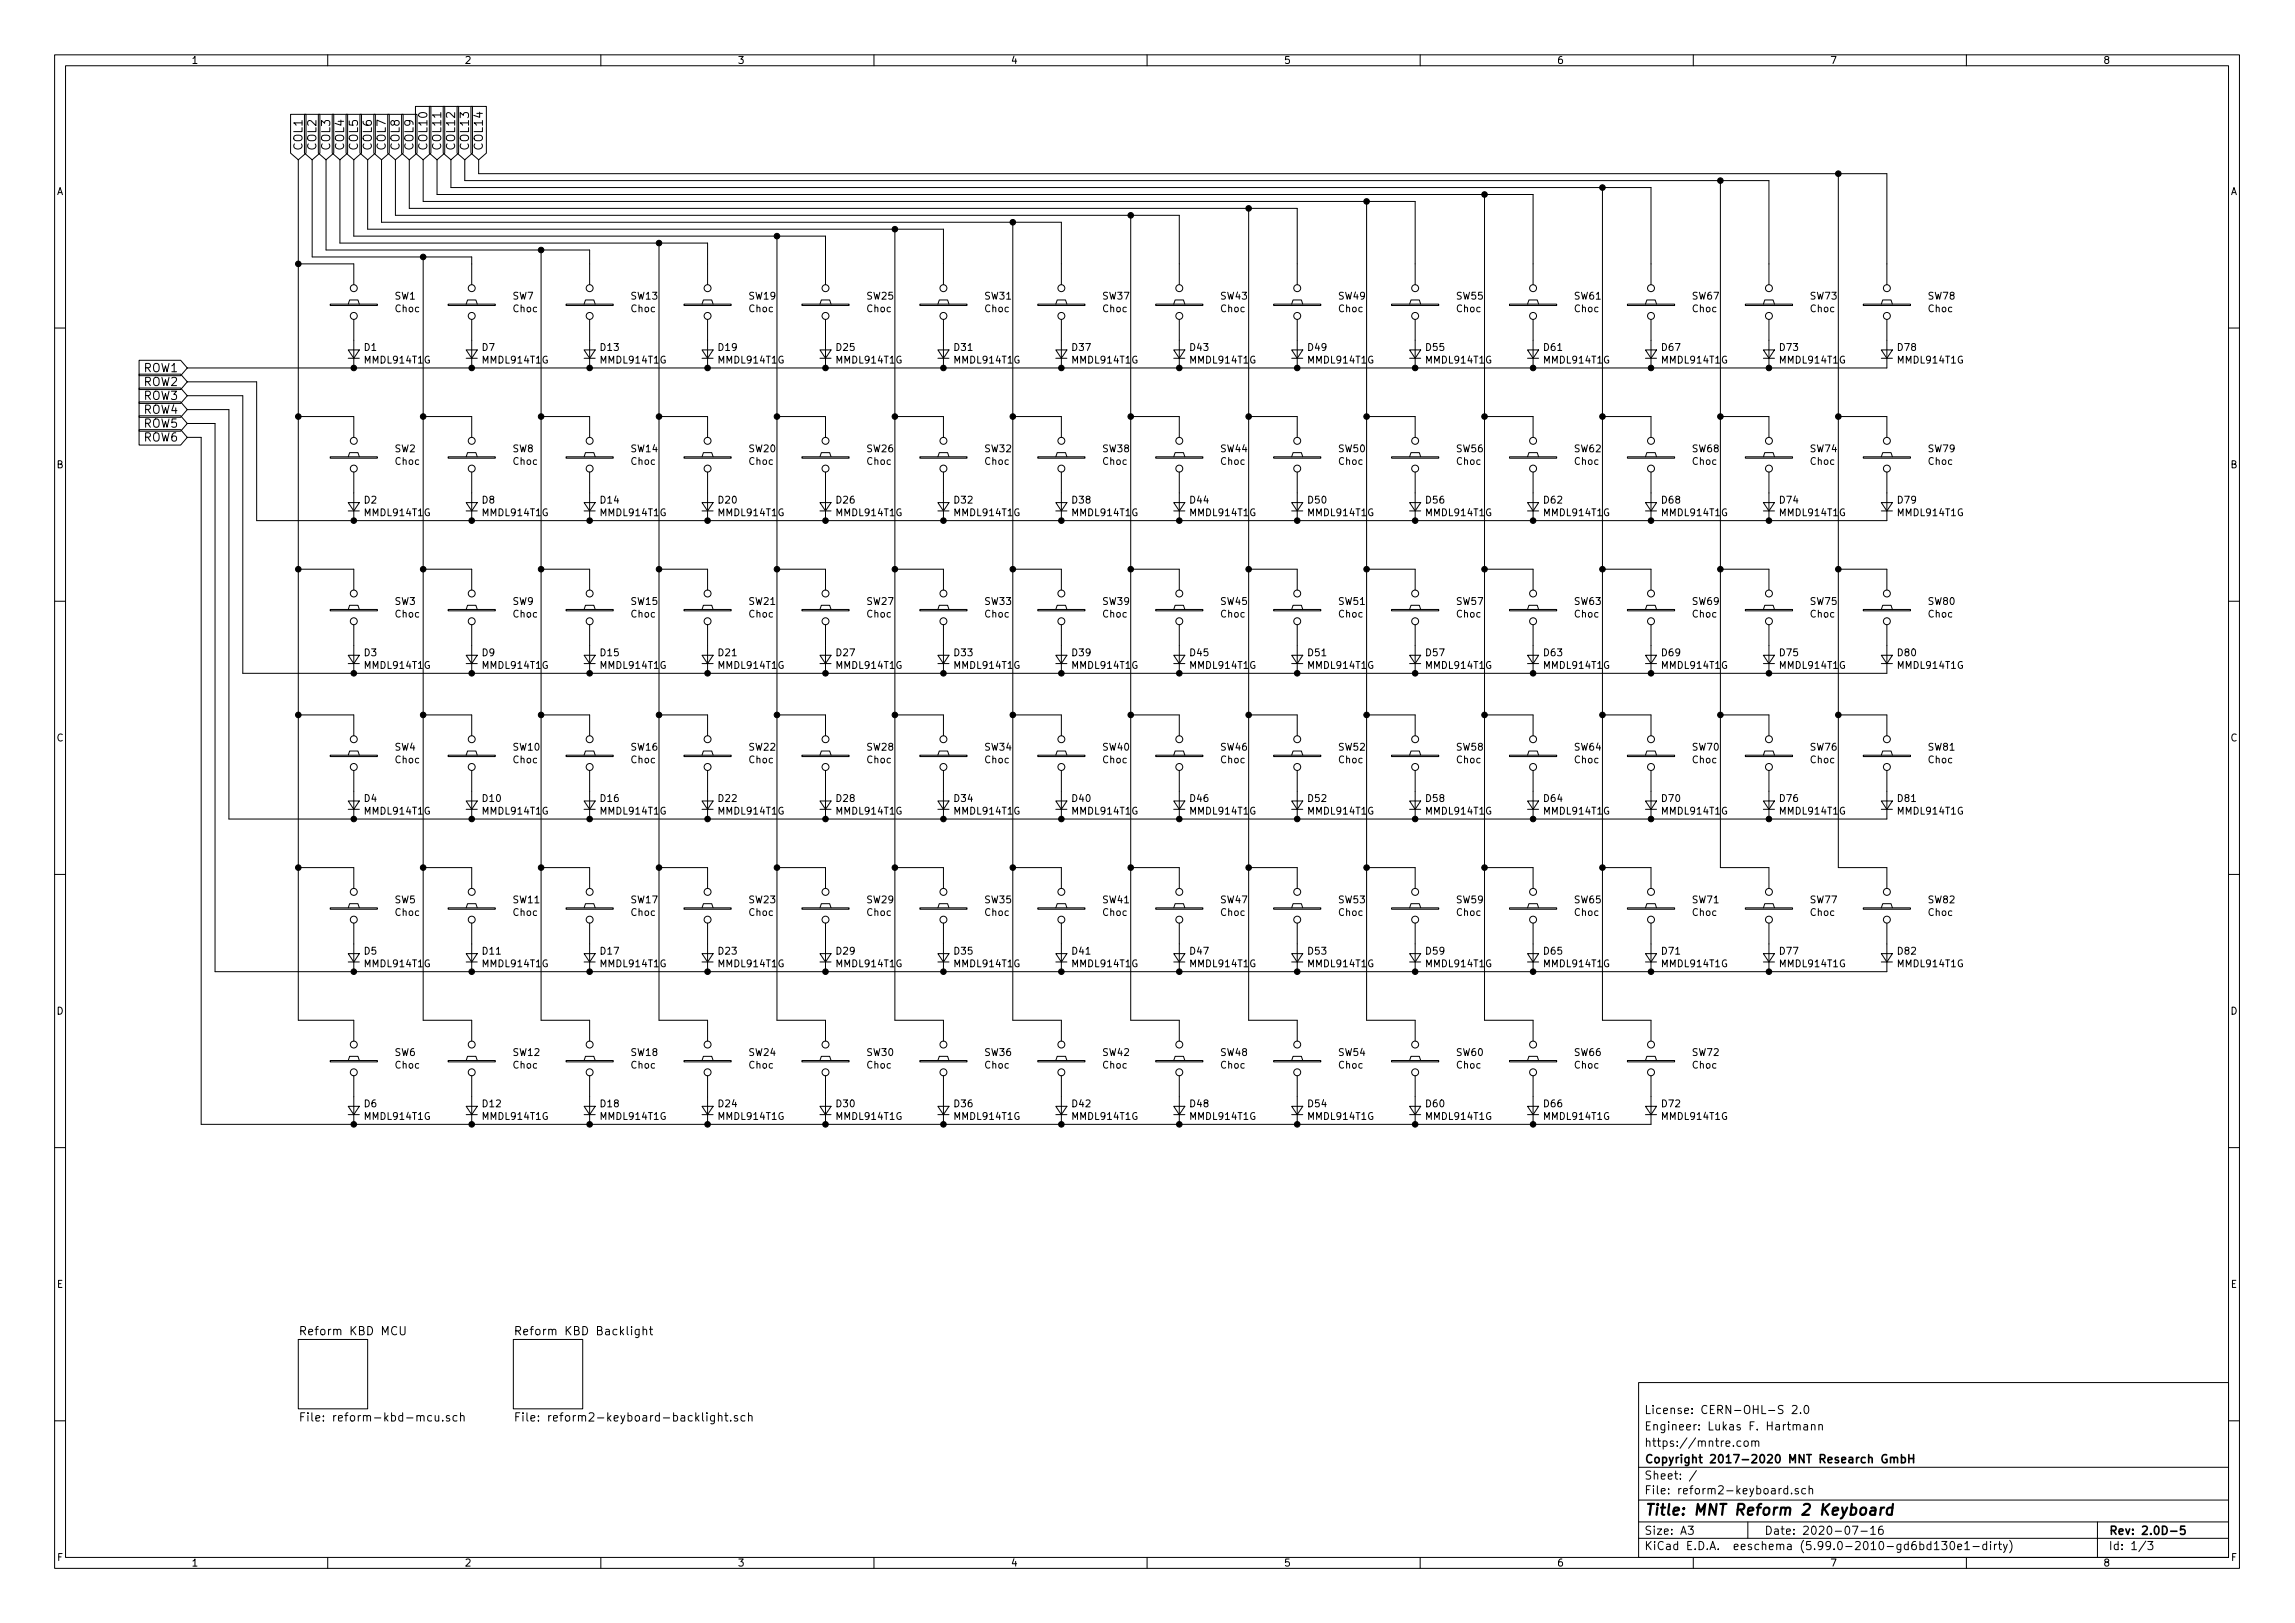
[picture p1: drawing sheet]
<svg xmlns="http://www.w3.org/2000/svg" width="420mm" height="297mm" viewBox="0 0 420 297" stroke-linecap="round" stroke-linejoin="round" font-family="sans-serif">
<defs><g id="words">
<text font-size="2.8" x="301" y="277.3">Title: MNT Reform 2 Keyboard</text>
<g font-size="2.1">
<text x="55.4" y="27.6" transform="rotate(-90 55.4 27.6)">COL1</text>
<text x="57.9" y="27.6" transform="rotate(-90 57.9 27.6)">COL2</text>
<text x="60.5" y="27.6" transform="rotate(-90 60.5 27.6)">COL3</text>
<text x="63" y="27.6" transform="rotate(-90 63 27.6)">COL4</text>
<text x="65.5" y="27.6" transform="rotate(-90 65.5 27.6)">COL5</text>
<text x="68.1" y="27.6" transform="rotate(-90 68.1 27.6)">COL6</text>
<text x="70.6" y="27.6" transform="rotate(-90 70.6 27.6)">COL7</text>
<text x="73.2" y="27.6" transform="rotate(-90 73.2 27.6)">COL8</text>
<text x="75.7" y="27.6" transform="rotate(-90 75.7 27.6)">COL9</text>
<text x="78.2" y="27.6" transform="rotate(-90 78.2 27.6)">COL10</text>
<text x="80.8" y="27.6" transform="rotate(-90 80.8 27.6)">COL11</text>
<text x="83.3" y="27.6" transform="rotate(-90 83.3 27.6)">COL12</text>
<text x="85.9" y="27.6" transform="rotate(-90 85.9 27.6)">COL13</text>
<text x="88.4" y="27.6" transform="rotate(-90 88.4 27.6)">COL14</text>
<text x="26.3" y="70.6">ROW2</text>
<text x="26.3" y="68.1">ROW1</text>
<text x="26.3" y="75.7">ROW4</text>
<text x="26.3" y="73.2">ROW3</text>
<text x="26.3" y="78.3">ROW5</text>
<text x="26.3" y="80.8">ROW6</text>
<text x="55.6" y="244.4">Reform KBD MCU</text>
<text x="95.5" y="244.4">Reform KBD Backlight</text>
<text x="57.3" y="260.2">File: reform-kbd-mcu.sch</text>
<text x="97.4" y="260.2">File: reform2-keyboard-backlight.sch</text>
<text x="301" y="261.8">Engineer: Lukas F. Hartmann</text>
<text x="301" y="258.8">License: CERN-OHL-S 2.0</text>
<text x="301" y="267.8">Copyright 2017-2020 MNT Research GmbH</text>
<text x="301" y="264.8">https://mntre.com</text>
<text x="301" y="273.5">File: reform2-keyboard.sch</text>
<text x="301" y="270.8">Sheet: /</text>
<text x="301" y="280.9">Size: A3</text>
<text x="323" y="280.9">Date: 2020-07-16</text>
<text x="386" y="280.9">Rev: 2.0D-5</text>
<text x="301" y="283.7">KiCad E.D.A. eeschema (5.99.0-2010-gd6bd130e1-dirty)</text>
<text x="386" y="283.7">Id: 1/3</text>
</g>
<g font-size="1.8">
<text x="35" y="11.7">1</text>
<text x="85" y="11.7">2</text>
<text x="135" y="11.7">3</text>
<text x="185" y="11.7">4</text>
<text x="235" y="11.7">5</text>
<text x="285" y="11.7">6</text>
<text x="335" y="11.7">7</text>
<text x="385" y="11.7">8</text>
<text x="10.3" y="35.7">A</text>
<text x="408.3" y="35.7">A</text>
<text x="72.3" y="54.8">SW1</text>
<text x="72.4" y="57.1">Choc</text>
<text x="93.8" y="54.8">SW7</text>
<text x="93.9" y="57.1">Choc</text>
<text x="115.5" y="57.1">Choc</text>
<text x="115.6" y="54.8">SW13</text>
<text x="137.1" y="57.1">Choc</text>
<text x="137.1" y="54.8">SW19</text>
<text x="158.7" y="57.1">Choc</text>
<text x="158.7" y="54.8">SW25</text>
<text x="180.3" y="57.1">Choc</text>
<text x="180.3" y="54.8">SW31</text>
<text x="201.9" y="57.1">Choc</text>
<text x="201.9" y="54.8">SW37</text>
<text x="223.5" y="57.1">Choc</text>
<text x="223.5" y="54.8">SW43</text>
<text x="245.1" y="57.1">Choc</text>
<text x="245.1" y="54.8">SW49</text>
<text x="266.7" y="57.1">Choc</text>
<text x="266.7" y="54.8">SW55</text>
<text x="288.3" y="57.1">Choc</text>
<text x="288.3" y="54.8">SW61</text>
<text x="309.8" y="57.1">Choc</text>
<text x="309.9" y="54.8">SW67</text>
<text x="331.4" y="57.1">Choc</text>
<text x="331.5" y="54.8">SW73</text>
<text x="353" y="57.1">Choc</text>
<text x="353" y="54.8">SW78</text>
<text x="66.7" y="64.2">D1</text>
<text x="88.3" y="64.2">D7</text>
<text x="110" y="64.2">D13</text>
<text x="131.6" y="64.2">D19</text>
<text x="153.2" y="64.2">D25</text>
<text x="174.7" y="64.2">D31</text>
<text x="196.3" y="64.2">D37</text>
<text x="217.9" y="64.2">D43</text>
<text x="239.5" y="64.2">D49</text>
<text x="261.1" y="64.2">D55</text>
<text x="282.7" y="64.2">D61</text>
<text x="304.3" y="64.2">D67</text>
<text x="325.9" y="64.2">D73</text>
<text x="347.5" y="64.2">D78</text>
<text x="66.9" y="66.5">MMDL914T1G</text>
<text x="88.5" y="66.5">MMDL914T1G</text>
<text x="110" y="66.5">MMDL914T1G</text>
<text x="131.6" y="66.5">MMDL914T1G</text>
<text x="153.2" y="66.5">MMDL914T1G</text>
<text x="174.8" y="66.5">MMDL914T1G</text>
<text x="196.4" y="66.5">MMDL914T1G</text>
<text x="218" y="66.5">MMDL914T1G</text>
<text x="239.6" y="66.5">MMDL914T1G</text>
<text x="261.2" y="66.5">MMDL914T1G</text>
<text x="282.8" y="66.5">MMDL914T1G</text>
<text x="304.4" y="66.5">MMDL914T1G</text>
<text x="325.9" y="66.5">MMDL914T1G</text>
<text x="347.5" y="66.5">MMDL914T1G</text>
<text x="72.3" y="82.8">SW2</text>
<text x="93.8" y="82.8">SW8</text>
<text x="115.6" y="82.8">SW14</text>
<text x="137.1" y="82.8">SW20</text>
<text x="158.7" y="82.8">SW26</text>
<text x="180.3" y="82.8">SW32</text>
<text x="201.9" y="82.8">SW38</text>
<text x="223.5" y="82.8">SW44</text>
<text x="245.1" y="82.8">SW50</text>
<text x="266.7" y="82.8">SW56</text>
<text x="288.3" y="82.8">SW62</text>
<text x="309.9" y="82.8">SW68</text>
<text x="331.5" y="82.8">SW74</text>
<text x="353" y="82.8">SW79</text>
<text x="10.3" y="85.7">B</text>
<text x="72.4" y="85.1">Choc</text>
<text x="93.9" y="85.1">Choc</text>
<text x="115.5" y="85.1">Choc</text>
<text x="137.1" y="85.1">Choc</text>
<text x="158.7" y="85.1">Choc</text>
<text x="180.3" y="85.1">Choc</text>
<text x="201.9" y="85.1">Choc</text>
<text x="223.5" y="85.1">Choc</text>
<text x="245.1" y="85.1">Choc</text>
<text x="266.7" y="85.1">Choc</text>
<text x="288.3" y="85.1">Choc</text>
<text x="309.8" y="85.1">Choc</text>
<text x="331.4" y="85.1">Choc</text>
<text x="353" y="85.1">Choc</text>
<text x="408.3" y="85.7">B</text>
<text x="66.7" y="92.1">D2</text>
<text x="66.9" y="94.5">MMDL914T1G</text>
<text x="88.3" y="92.1">D8</text>
<text x="88.5" y="94.5">MMDL914T1G</text>
<text x="110" y="92.1">D14</text>
<text x="110" y="94.5">MMDL914T1G</text>
<text x="131.6" y="92.1">D20</text>
<text x="131.6" y="94.5">MMDL914T1G</text>
<text x="153.2" y="92.1">D26</text>
<text x="153.2" y="94.5">MMDL914T1G</text>
<text x="174.7" y="92.1">D32</text>
<text x="174.8" y="94.5">MMDL914T1G</text>
<text x="196.3" y="92.1">D38</text>
<text x="196.4" y="94.5">MMDL914T1G</text>
<text x="217.9" y="92.1">D44</text>
<text x="218" y="94.5">MMDL914T1G</text>
<text x="239.5" y="92.1">D50</text>
<text x="239.6" y="94.5">MMDL914T1G</text>
<text x="261.1" y="92.1">D56</text>
<text x="261.2" y="94.5">MMDL914T1G</text>
<text x="282.7" y="92.1">D62</text>
<text x="282.8" y="94.5">MMDL914T1G</text>
<text x="304.3" y="92.1">D68</text>
<text x="304.4" y="94.5">MMDL914T1G</text>
<text x="325.9" y="92.1">D74</text>
<text x="325.9" y="94.5">MMDL914T1G</text>
<text x="347.5" y="92.1">D79</text>
<text x="347.5" y="94.5">MMDL914T1G</text>
<text x="72.3" y="110.7">SW3</text>
<text x="72.4" y="113">Choc</text>
<text x="93.8" y="110.7">SW9</text>
<text x="93.9" y="113">Choc</text>
<text x="115.5" y="113">Choc</text>
<text x="115.6" y="110.7">SW15</text>
<text x="137.1" y="113">Choc</text>
<text x="137.1" y="110.7">SW21</text>
<text x="158.7" y="113">Choc</text>
<text x="158.7" y="110.7">SW27</text>
<text x="180.3" y="113">Choc</text>
<text x="180.3" y="110.7">SW33</text>
<text x="201.9" y="113">Choc</text>
<text x="201.9" y="110.7">SW39</text>
<text x="223.5" y="113">Choc</text>
<text x="223.5" y="110.7">SW45</text>
<text x="245.1" y="113">Choc</text>
<text x="245.1" y="110.7">SW51</text>
<text x="266.7" y="113">Choc</text>
<text x="266.7" y="110.7">SW57</text>
<text x="288.3" y="113">Choc</text>
<text x="288.3" y="110.7">SW63</text>
<text x="309.8" y="113">Choc</text>
<text x="309.9" y="110.7">SW69</text>
<text x="331.4" y="113">Choc</text>
<text x="331.5" y="110.7">SW75</text>
<text x="353" y="113">Choc</text>
<text x="353" y="110.7">SW80</text>
<text x="66.7" y="120.1">D3</text>
<text x="66.9" y="122.4">MMDL914T1G</text>
<text x="88.3" y="120.1">D9</text>
<text x="88.5" y="122.4">MMDL914T1G</text>
<text x="110" y="120.1">D15</text>
<text x="110" y="122.4">MMDL914T1G</text>
<text x="131.6" y="120.1">D21</text>
<text x="131.6" y="122.4">MMDL914T1G</text>
<text x="153.2" y="120.1">D27</text>
<text x="153.2" y="122.4">MMDL914T1G</text>
<text x="174.7" y="120.1">D33</text>
<text x="174.8" y="122.4">MMDL914T1G</text>
<text x="196.3" y="120.1">D39</text>
<text x="196.4" y="122.4">MMDL914T1G</text>
<text x="217.9" y="120.1">D45</text>
<text x="218" y="122.4">MMDL914T1G</text>
<text x="239.5" y="120.1">D51</text>
<text x="239.6" y="122.4">MMDL914T1G</text>
<text x="261.1" y="120.1">D57</text>
<text x="261.2" y="122.4">MMDL914T1G</text>
<text x="282.7" y="120.1">D63</text>
<text x="282.8" y="122.4">MMDL914T1G</text>
<text x="304.3" y="120.1">D69</text>
<text x="304.4" y="122.4">MMDL914T1G</text>
<text x="325.9" y="120.1">D75</text>
<text x="325.9" y="122.4">MMDL914T1G</text>
<text x="347.5" y="120.1">D80</text>
<text x="347.5" y="122.4">MMDL914T1G</text>
<text x="10.3" y="135.7">C</text>
<text x="72.3" y="137.4">SW4</text>
<text x="94" y="137.4">SW10</text>
<text x="115.6" y="137.4">SW16</text>
<text x="137.1" y="137.4">SW22</text>
<text x="158.7" y="137.4">SW28</text>
<text x="180.3" y="137.4">SW34</text>
<text x="201.9" y="137.4">SW40</text>
<text x="223.5" y="137.4">SW46</text>
<text x="245.1" y="137.4">SW52</text>
<text x="266.7" y="137.4">SW58</text>
<text x="288.3" y="137.4">SW64</text>
<text x="309.9" y="137.4">SW70</text>
<text x="331.5" y="137.4">SW76</text>
<text x="353" y="137.4">SW81</text>
<text x="408.3" y="135.7">C</text>
<text x="72.4" y="139.7">Choc</text>
<text x="93.9" y="139.7">Choc</text>
<text x="115.5" y="139.7">Choc</text>
<text x="137.1" y="139.7">Choc</text>
<text x="158.7" y="139.7">Choc</text>
<text x="180.3" y="139.7">Choc</text>
<text x="201.9" y="139.7">Choc</text>
<text x="223.5" y="139.7">Choc</text>
<text x="245.1" y="139.7">Choc</text>
<text x="266.7" y="139.7">Choc</text>
<text x="288.3" y="139.7">Choc</text>
<text x="309.8" y="139.7">Choc</text>
<text x="331.4" y="139.7">Choc</text>
<text x="353" y="139.7">Choc</text>
<text x="66.7" y="146.8">D4</text>
<text x="66.9" y="149.1">MMDL914T1G</text>
<text x="88.4" y="146.8">D10</text>
<text x="88.5" y="149.1">MMDL914T1G</text>
<text x="110" y="146.8">D16</text>
<text x="110" y="149.1">MMDL914T1G</text>
<text x="131.6" y="146.8">D22</text>
<text x="131.6" y="149.1">MMDL914T1G</text>
<text x="153.2" y="146.8">D28</text>
<text x="153.2" y="149.1">MMDL914T1G</text>
<text x="174.7" y="146.8">D34</text>
<text x="174.8" y="149.1">MMDL914T1G</text>
<text x="196.3" y="146.8">D40</text>
<text x="196.4" y="149.1">MMDL914T1G</text>
<text x="217.9" y="146.8">D46</text>
<text x="218" y="149.1">MMDL914T1G</text>
<text x="239.5" y="146.8">D52</text>
<text x="239.6" y="149.1">MMDL914T1G</text>
<text x="261.1" y="146.8">D58</text>
<text x="261.2" y="149.1">MMDL914T1G</text>
<text x="282.7" y="146.8">D64</text>
<text x="282.8" y="149.1">MMDL914T1G</text>
<text x="304.3" y="146.8">D70</text>
<text x="304.4" y="149.1">MMDL914T1G</text>
<text x="325.9" y="146.8">D76</text>
<text x="325.9" y="149.1">MMDL914T1G</text>
<text x="347.5" y="146.8">D81</text>
<text x="347.5" y="149.1">MMDL914T1G</text>
<text x="72.3" y="165.3">SW5</text>
<text x="72.4" y="167.6">Choc</text>
<text x="93.9" y="167.6">Choc</text>
<text x="94" y="165.3">SW11</text>
<text x="115.5" y="167.6">Choc</text>
<text x="115.6" y="165.3">SW17</text>
<text x="137.1" y="167.6">Choc</text>
<text x="137.1" y="165.3">SW23</text>
<text x="158.7" y="167.6">Choc</text>
<text x="158.7" y="165.3">SW29</text>
<text x="180.3" y="167.6">Choc</text>
<text x="180.3" y="165.3">SW35</text>
<text x="201.9" y="167.6">Choc</text>
<text x="201.9" y="165.3">SW41</text>
<text x="223.5" y="167.6">Choc</text>
<text x="223.5" y="165.3">SW47</text>
<text x="245.1" y="167.6">Choc</text>
<text x="245.1" y="165.3">SW53</text>
<text x="266.7" y="167.6">Choc</text>
<text x="266.7" y="165.3">SW59</text>
<text x="288.3" y="167.6">Choc</text>
<text x="288.3" y="165.3">SW65</text>
<text x="309.8" y="167.6">Choc</text>
<text x="309.9" y="165.3">SW71</text>
<text x="331.4" y="167.6">Choc</text>
<text x="331.5" y="165.3">SW77</text>
<text x="353" y="167.6">Choc</text>
<text x="353" y="165.3">SW82</text>
<text x="66.7" y="174.7">D5</text>
<text x="66.9" y="177">MMDL914T1G</text>
<text x="88.4" y="174.7">D11</text>
<text x="88.5" y="177">MMDL914T1G</text>
<text x="110" y="174.7">D17</text>
<text x="110" y="177">MMDL914T1G</text>
<text x="131.6" y="174.7">D23</text>
<text x="131.6" y="177">MMDL914T1G</text>
<text x="153.2" y="174.7">D29</text>
<text x="153.2" y="177">MMDL914T1G</text>
<text x="174.7" y="174.7">D35</text>
<text x="174.8" y="177">MMDL914T1G</text>
<text x="196.3" y="174.7">D41</text>
<text x="196.4" y="177">MMDL914T1G</text>
<text x="217.9" y="174.7">D47</text>
<text x="218" y="177">MMDL914T1G</text>
<text x="239.5" y="174.7">D53</text>
<text x="239.6" y="177">MMDL914T1G</text>
<text x="261.1" y="174.7">D59</text>
<text x="261.2" y="177">MMDL914T1G</text>
<text x="282.7" y="174.7">D65</text>
<text x="282.8" y="177">MMDL914T1G</text>
<text x="304.3" y="174.7">D71</text>
<text x="304.4" y="177">MMDL914T1G</text>
<text x="325.9" y="174.7">D77</text>
<text x="325.9" y="177">MMDL914T1G</text>
<text x="347.5" y="174.7">D82</text>
<text x="347.5" y="177">MMDL914T1G</text>
<text x="10.3" y="185.7">D</text>
<text x="408.3" y="185.7">D</text>
<text x="72.3" y="193.2">SW6</text>
<text x="72.4" y="195.6">Choc</text>
<text x="93.9" y="195.6">Choc</text>
<text x="94" y="193.2">SW12</text>
<text x="115.5" y="195.6">Choc</text>
<text x="115.6" y="193.2">SW18</text>
<text x="137.1" y="195.6">Choc</text>
<text x="137.1" y="193.2">SW24</text>
<text x="158.7" y="195.6">Choc</text>
<text x="158.7" y="193.2">SW30</text>
<text x="180.3" y="195.6">Choc</text>
<text x="180.3" y="193.2">SW36</text>
<text x="201.9" y="195.6">Choc</text>
<text x="201.9" y="193.2">SW42</text>
<text x="223.5" y="195.6">Choc</text>
<text x="223.5" y="193.2">SW48</text>
<text x="245.1" y="195.6">Choc</text>
<text x="245.1" y="193.2">SW54</text>
<text x="266.7" y="195.6">Choc</text>
<text x="266.7" y="193.2">SW60</text>
<text x="288.3" y="195.6">Choc</text>
<text x="288.3" y="193.2">SW66</text>
<text x="309.8" y="195.6">Choc</text>
<text x="309.9" y="193.2">SW72</text>
<text x="66.7" y="202.6">D6</text>
<text x="88.4" y="202.6">D12</text>
<text x="110" y="202.6">D18</text>
<text x="131.6" y="202.6">D24</text>
<text x="153.2" y="202.6">D30</text>
<text x="174.7" y="202.6">D36</text>
<text x="196.3" y="202.6">D42</text>
<text x="217.9" y="202.6">D48</text>
<text x="239.5" y="202.6">D54</text>
<text x="261.1" y="202.6">D60</text>
<text x="282.7" y="202.6">D66</text>
<text x="304.3" y="202.6">D72</text>
<text x="66.9" y="204.9">MMDL914T1G</text>
<text x="88.5" y="204.9">MMDL914T1G</text>
<text x="110" y="204.9">MMDL914T1G</text>
<text x="131.6" y="204.9">MMDL914T1G</text>
<text x="153.2" y="204.9">MMDL914T1G</text>
<text x="174.8" y="204.9">MMDL914T1G</text>
<text x="196.4" y="204.9">MMDL914T1G</text>
<text x="218" y="204.9">MMDL914T1G</text>
<text x="239.6" y="204.9">MMDL914T1G</text>
<text x="261.2" y="204.9">MMDL914T1G</text>
<text x="282.8" y="204.9">MMDL914T1G</text>
<text x="304.4" y="204.9">MMDL914T1G</text>
<text x="10.4" y="235.7">E</text>
<text x="408.4" y="235.7">E</text>
<text x="10.4" y="285.7">F</text>
<text x="35" y="286.7">1</text>
<text x="85" y="286.7">2</text>
<text x="135" y="286.7">3</text>
<text x="185" y="286.7">4</text>
<text x="235" y="286.7">5</text>
<text x="285" y="286.7">6</text>
<text x="335" y="286.7">7</text>
<text x="385" y="286.7">8</text>
<text x="408.4" y="285.7">F</text>
</g>
</g></defs>
<g fill="none" stroke="#000" stroke-width=".18">
<path d="M10 10h400v277h-400zM12 12h396v273h-396zM60 10v2M76.1 19.5h2.8v8.5l-1.4 1.2-1.4-1.2zM78.6 19.5h2.8v8.5l-1.4 1.2-1.4-1.2zM81.1 19.5h2.9v8.5l-1.5 1.2-1.4-1.2zM83.7 19.5h2.8v8.5l-1.4 1.2-1.4-1.2zM86.2 19.5h2.8v8.5l-1.4 1.2-1.4-1.2zM110 10v2M160 10v2M210 10v2M260 10v2"/>
<path d="M310 10v2M360 10v2M53.2 20.9h2.8v7.1l-1.4 1.2-1.4-1.2zM54.6 29.2v157.5h10.2v3.8M55.7 20.9h2.9v7.1l-1.5 1.2-1.4-1.2zM57.1 29.2v17.8h29.3v5.1M58.3 20.9h2.8v7.1l-1.4 1.2-1.4-1.2zM59.7 29.2v16.6h48.2v6.3M60.8 20.9h2.8v7.1l-1.4 1.2-1.4-1.2zM62.2 29.2v15.3h67.3v7.6M63.4 20.9h2.8v7.1l-1.4 1.2-1.4-1.2zM64.8 29.2v14h86.3v8.9"/>
<path d="M65.9 20.9h2.8v7.1l-1.4 1.2-1.4-1.2zM67.3 29.2v12.7h105.4v10.2M68.4 20.9h2.9v7.1l-1.5 1.2-1.4-1.2zM69.8 29.2v11.5h124.5v11.4M71 20.9h2.8v7.1l-1.4 1.2-1.4-1.2zM72.4 29.2v10.2h143.5v12.7M73.5 20.9h2.8v7.1l-1.4 1.2-1.4-1.2zM74.9 29.2v8.9h162.6v14M77.5 29.2v7.7h181.6v15.2M80 29.2v6.4h200.7v16.5M82.5 29.2v5.1h219.8v17.8M85.1 29.2v3.9h238.7v19"/>
<path d="M87.6 29.2v2.6h257.8v20.3M207 39.4v147.3h8.9v3.8M228.6 38.1v148.6h8.9v3.8M250.2 36.9v149.8h8.9v3.8M271.8 35.6v151.1h8.9v3.8M293.4 34.3v152.4h8.9v3.8M315 33.1v125.7h8.8v3.8M336.5 31.8v127h8.9v3.8M54.6 48.3h10.2v3.8M60.5 55.7h8.6v.2h-8.6zM63.8 55.7l.2-.8h1.5l.3 .8M64.8 58.5v8.8"/>
<path d="M77.5 47v139.7h8.9v3.8M82 55.7h8.7v.2h-8.7zM85.3 55.7l.3-.8h1.5l.3 .8M86.4 58.5v8.8M99.1 45.8v140.9h8.8v3.8M103.6 55.7h8.7v.2h-8.7zM106.9 55.7l.3-.8h1.5l.3 .8M107.9 58.5v8.8M120.6 44.5v142.2h8.9v3.8M125.2 55.7h8.7v.2h-8.7zM128.5 55.7l.3-.8h1.5l.3 .8M129.5 58.5v8.8"/>
<path d="M142.2 43.2v143.5h8.9v3.8M146.8 55.7h8.6v.2h-8.6zM150.1 55.7l.3-.8h1.5l.2 .8M151.1 58.5v8.8M163.8 41.9v144.8h8.9v3.8M168.4 55.7h8.6v.2h-8.6zM171.7 55.7l.3-.8h1.5l.2 .8M172.7 58.5v8.8M185.4 40.7v146h8.9v3.8M190 55.7h8.6v.2h-8.6zM193.3 55.7l.2-.8h1.6l.2 .8M194.3 58.5v8.8"/>
<path d="M211.6 55.7h8.6v.2h-8.6zM214.9 55.7l.2-.8h1.6l.2 .8M215.9 58.5v8.8M233.2 55.7h8.6v.2h-8.6zM236.5 55.7l.2-.8h1.6l.2 .8M237.5 58.5v8.8M254.8 55.7h8.6v.2h-8.6zM258.1 55.7l.2-.8h1.5l.3 .8M259.1 58.5v8.8M276.4 55.7h8.6v.2h-8.6zM279.7 55.7l.2-.8h1.5l.3 .8M280.7 58.5v8.8"/>
<path d="M297.9 55.7h8.7v.2h-8.7zM301.2 55.7l.3-.8h1.5l.3 .8M302.3 58.5v8.8M319.5 55.7h8.7v.2h-8.7zM322.8 55.7l.3-.8h1.5l.3 .8M323.8 58.5v8.8M341.1 55.7h8.7v.2h-8.7zM344.4 55.7l.3-.8h1.5l.3 .8M345.4 58.5v8.8h-311.1M10 60h2M25.5 76.1h7.6l1.2 1.4-1.2 1.4h-7.6zM25.5 73.6h7.6l1.2 1.4-1.2 1.4h-7.6z"/>
<path d="M25.5 71h7.6l1.2 1.4-1.2 1.4h-7.6zM25.5 68.5h7.6l1.2 1.4-1.2 1.4h-7.6zM25.5 65.9h7.6l1.2 1.4-1.2 1.5h-7.6zM25.5 78.6h7.6l1.2 1.4-1.2 1.5h-7.6zM34.3 69.9h12.7v25.4h298.4v-8.9M34.3 72.4h10.1v50.8h301v-8.9M34.3 75h7.6v74.9h303.5v-8.9M34.3 77.5h5.1v100.3h306v-8.9M54.6 76.2h10.2v3.8M63.8 64h2l-1 1.6zM63.8 65.6h2M77.5 76.2h8.9v3.8"/>
<path d="M85.3 64h2.1l-1 1.6zM85.3 65.6h2.1M99.1 76.2h8.8v3.8M106.9 64h2.1l-1.1 1.6zM106.9 65.6h2.1M120.6 76.2h8.9v3.8M128.5 64h2.1l-1.1 1.6zM128.5 65.6h2.1M142.2 76.2h8.9v3.8M150.1 64h2l-1 1.6zM150.1 65.6h2M163.8 76.2h8.9v3.8"/>
<path d="M171.7 64h2l-1 1.6zM171.7 65.6h2M185.4 76.2h8.9v3.8M193.3 64h2l-1 1.6zM193.3 65.6h2M207 76.2h8.9v3.8M214.9 64h2l-1 1.6zM214.9 65.6h2M228.6 76.2h8.9v3.8M236.5 64h2l-1 1.6zM236.5 65.6h2M250.2 76.2h8.9v3.8"/>
<path d="M258.1 64h2l-1 1.6zM258.1 65.6h2M271.8 76.2h8.9v3.8M279.7 64h2l-1 1.6zM279.7 65.6h2M293.4 76.2h8.9v3.8M301.2 64h2.1l-1 1.6zM301.2 65.6h2.1M315 76.2h8.8v3.8M322.8 64h2.1l-1.1 1.6zM322.8 65.6h2.1M336.5 76.2h8.9v3.8"/>
<path d="M344.4 64h2.1l-1.1 1.6zM344.4 65.6h2.1M408 60h2M34.3 80h2.5v125.8h265.5v-8.9M60.5 83.6h8.6v.3h-8.6zM63.8 83.6l.2-.8h1.5l.3 .8M63.8 92h2l-1 1.5zM63.8 93.5h2M64.8 86.4v8.9M82 83.6h8.7v.3h-8.7zM85.3 83.6l.3-.8h1.5l.3 .8M85.3 92h2.1l-1 1.5z"/>
<path d="M85.3 93.5h2.1M86.4 86.4v8.9M103.6 83.6h8.7v.3h-8.7zM106.9 83.6l.3-.8h1.5l.3 .8M106.9 92h2.1l-1.1 1.5zM106.9 93.5h2.1M107.9 86.4v8.9M125.2 83.6h8.7v.3h-8.7zM128.5 92h2.1l-1.1 1.5zM128.5 83.6l.3-.8h1.5l.3 .8M128.5 93.5h2.1M129.5 86.4v8.9"/>
<path d="M146.8 83.6h8.6v.3h-8.6zM150.1 92h2l-1 1.5zM150.1 83.6l.3-.8h1.5l.2 .8M150.1 93.5h2M151.1 86.4v8.9M168.4 83.6h8.6v.3h-8.6zM171.7 83.6l.3-.8h1.5l.2 .8M171.7 92h2l-1 1.5zM171.7 93.5h2M172.7 86.4v8.9M190 83.6h8.6v.3h-8.6zM193.3 83.6l.2-.8h1.6l.2 .8"/>
<path d="M193.3 92h2l-1 1.5zM193.3 93.5h2M194.3 86.4v8.9M211.6 83.6h8.6v.3h-8.6zM214.9 92h2l-1 1.5zM214.9 83.6l.2-.8h1.6l.2 .8M214.9 93.5h2M215.9 86.4v8.9M233.2 83.6h8.6v.3h-8.6zM236.5 83.6l.2-.8h1.6l.2 .8M236.5 92h2l-1 1.5zM236.5 93.5h2"/>
<path d="M237.5 86.4v8.9M254.8 83.6h8.6v.3h-8.6zM258.1 83.6l.2-.8h1.5l.3 .8M258.1 92h2l-1 1.5zM258.1 93.5h2M259.1 86.4v8.9M276.4 83.6h8.6v.3h-8.6zM279.7 92h2l-1 1.5zM279.7 83.6l.2-.8h1.5l.3 .8M279.7 93.5h2M280.7 86.4v8.9M297.9 83.6h8.7v.3h-8.7z"/>
<path d="M301.2 83.6l.3-.8h1.5l.3 .8M301.2 92h2.1l-1 1.5zM301.2 93.5h2.1M302.3 86.4v8.9M319.5 83.6h8.7v.3h-8.7zM322.8 83.6l.3-.8h1.5l.3 .8M322.8 92h2.1l-1.1 1.5zM322.8 93.5h2.1M323.8 86.4v8.9M341.1 83.6h8.7v.3h-8.7zM344.4 83.6l.3-.8h1.5l.3 .8M344.4 92h2.1l-1.1 1.5z"/>
<path d="M344.4 93.5h2.1M10 110h2M54.6 104.2h10.2v3.8M60.5 111.5h8.6v.3h-8.6zM63.8 119.9h2l-1 1.5zM63.8 111.5l.2-.7h1.5l.3 .7M64.8 114.3v8.9M77.5 104.2h8.9v3.8M82 111.5h8.7v.3h-8.7zM85.3 111.5l.3-.7h1.5l.3 .7M85.3 119.9h2.1l-1 1.5zM86.4 114.3v8.9"/>
<path d="M99.1 104.2h8.8v3.8M103.6 111.5h8.7v.3h-8.7zM106.9 111.5l.3-.7h1.5l.3 .7M106.9 119.9h2.1l-1.1 1.5zM107.9 114.3v8.9M120.6 104.2h8.9v3.8M125.2 111.5h8.7v.3h-8.7zM128.5 119.9h2.1l-1.1 1.5zM128.5 111.5l.3-.7h1.5l.3 .7M129.5 114.3v8.9M142.2 104.2h8.9v3.8M146.8 111.5h8.6v.3h-8.6z"/>
<path d="M150.1 119.9h2l-1 1.5zM150.1 111.5l.3-.7h1.5l.2 .7M151.1 114.3v8.9M163.8 104.2h8.9v3.8M168.4 111.5h8.6v.3h-8.6zM171.7 119.9h2l-1 1.5zM171.7 111.5l.3-.7h1.5l.2 .7M172.7 114.3v8.9M185.4 104.2h8.9v3.8M190 111.5h8.6v.3h-8.6zM193.3 119.9h2l-1 1.5zM193.3 111.5l.2-.7h1.6l.2 .7"/>
<path d="M194.3 114.3v8.9M207 104.2h8.9v3.8M211.6 111.5h8.6v.3h-8.6zM214.9 111.5l.2-.7h1.6l.2 .7M214.9 119.9h2l-1 1.5zM215.9 114.3v8.9M228.6 104.2h8.9v3.8M233.2 111.5h8.6v.3h-8.6zM236.5 119.9h2l-1 1.5zM236.5 111.5l.2-.7h1.6l.2 .7M237.5 114.3v8.9M250.2 104.2h8.9v3.8"/>
<path d="M254.8 111.5h8.6v.3h-8.6zM258.1 119.9h2l-1 1.5zM258.1 111.5l.2-.7h1.5l.3 .7M259.1 114.3v8.9M271.8 104.2h8.9v3.8M276.4 111.5h8.6v.3h-8.6zM279.7 111.5l.2-.7h1.5l.3 .7M279.7 119.9h2l-1 1.5zM280.7 114.3v8.9M293.4 104.2h8.9v3.8M297.9 111.5h8.7v.3h-8.7zM301.2 119.9h2.1l-1 1.5z"/>
<path d="M301.2 111.5l.3-.7h1.5l.3 .7M302.3 114.3v8.9M315 104.2h8.8v3.8M319.5 111.5h8.7v.3h-8.7zM322.8 111.5l.3-.7h1.5l.3 .7M322.8 119.9h2.1l-1.1 1.5zM323.8 114.3v8.9M336.5 104.2h8.9v3.8M341.1 111.5h8.7v.3h-8.7zM344.4 111.5l.3-.7h1.5l.3 .7M344.4 119.9h2.1l-1.1 1.5zM408 110h2"/>
<path d="M54.6 130.8h10.2v3.9M60.5 138.2h8.6v.3h-8.6zM63.8 138.2l.2-.7h1.5l.3 .7M63.8 121.4h2M77.5 130.8h8.9v3.9M82 138.2h8.7v.3h-8.7zM85.3 138.2l.3-.7h1.5l.3 .7M85.3 121.4h2.1M99.1 130.8h8.8v3.9M103.6 138.2h8.7v.3h-8.7zM106.9 138.2l.3-.7h1.5l.3 .7M106.9 121.4h2.1"/>
<path d="M120.6 130.8h8.9v3.9M125.2 138.2h8.7v.3h-8.7zM128.5 138.2l.3-.7h1.5l.3 .7M128.5 121.4h2.1M142.2 130.8h8.9v3.9M146.8 138.2h8.6v.3h-8.6zM150.1 138.2l.3-.7h1.5l.2 .7M150.1 121.4h2M163.8 130.8h8.9v3.9M168.4 138.2h8.6v.3h-8.6zM171.7 138.2l.3-.7h1.5l.2 .7M171.7 121.4h2"/>
<path d="M185.4 130.8h8.9v3.9M190 138.2h8.6v.3h-8.6zM193.3 138.2l.2-.7h1.6l.2 .7M193.3 121.4h2M207 130.8h8.9v3.9M211.6 138.2h8.6v.3h-8.6zM214.9 138.2l.2-.7h1.6l.2 .7M214.9 121.4h2M228.6 130.8h8.9v3.9M233.2 138.2h8.6v.3h-8.6zM236.5 138.2l.2-.7h1.6l.2 .7M236.5 121.4h2"/>
<path d="M250.2 130.8h8.9v3.9M254.8 138.2h8.6v.3h-8.6zM258.1 138.2l.2-.7h1.5l.3 .7M258.1 121.4h2M271.8 130.8h8.9v3.9M276.4 138.2h8.6v.3h-8.6zM279.7 138.2l.2-.7h1.5l.3 .7M279.7 121.4h2M293.4 130.8h8.9v3.9M297.9 138.2h8.7v.3h-8.7zM301.2 138.2l.3-.7h1.5l.3 .7M301.2 121.4h2.1"/>
<path d="M315 130.8h8.8v3.9M319.5 138.2h8.7v.3h-8.7zM322.8 138.2l.3-.7h1.5l.3 .7M322.8 121.4h2.1M336.5 130.8h8.9v3.9M341.1 138.2h8.7v.3h-8.7zM344.4 138.2l.3-.7h1.5l.3 .7M344.4 121.4h2.1M54.6 158.8h10.2v3.8M63.8 146.6h2l-1 1.5zM63.8 148.1h2M64.8 141v8.9"/>
<path d="M77.5 158.8h8.9v3.8M85.3 146.6h2.1l-1 1.5zM85.3 148.1h2.1M86.4 141v8.9M99.1 158.8h8.8v3.8M106.9 146.6h2.1l-1.1 1.5zM106.9 148.1h2.1M107.9 141v8.9M120.6 158.8h8.9v3.8M128.5 146.6h2.1l-1.1 1.5zM128.5 148.1h2.1M129.5 141v8.9"/>
<path d="M142.2 158.8h8.9v3.8M150.1 146.6h2l-1 1.5zM150.1 148.1h2M151.1 141v8.9M163.8 158.8h8.9v3.8M171.7 146.6h2l-1 1.5zM171.7 148.1h2M172.7 141v8.9M185.4 158.8h8.9v3.8M193.3 146.6h2l-1 1.5zM193.3 148.1h2M194.3 141v8.9"/>
<path d="M207 158.8h8.9v3.8M214.9 146.6h2l-1 1.5zM214.9 148.1h2M215.9 141v8.9M228.6 158.8h8.9v3.8M236.5 146.6h2l-1 1.5zM236.5 148.1h2M237.5 141v8.9M250.2 158.8h8.9v3.8M258.1 146.6h2l-1 1.5zM258.1 148.1h2M259.1 141v8.9"/>
<path d="M271.8 158.8h8.9v3.8M279.7 146.6h2l-1 1.5zM279.7 148.1h2M280.7 141v8.9M293.4 158.8h8.9v3.8M301.2 146.6h2.1l-1 1.5zM301.2 148.1h2.1M302.3 141v8.9M322.8 146.6h2.1l-1.1 1.5zM322.8 148.1h2.1M323.8 141v8.9M344.4 146.6h2.1l-1.1 1.5z"/>
<path d="M344.4 148.1h2.1M10 160h2M60.5 166.2h8.6v.2h-8.6zM63.8 174.5h2l-1 1.6zM63.8 166.2l.2-.8h1.5l.3 .8M63.8 176.1h2M64.8 168.9v8.9M82 166.2h8.7v.2h-8.7zM85.3 174.5h2.1l-1 1.6zM85.3 166.2l.3-.8h1.5l.3 .8M85.3 176.1h2.1M86.4 168.9v8.9"/>
<path d="M103.6 166.2h8.7v.2h-8.7zM106.9 174.5h2.1l-1.1 1.6zM106.9 166.2l.3-.8h1.5l.3 .8M106.9 176.1h2.1M107.9 168.9v8.9M125.2 166.2h8.7v.2h-8.7zM128.5 174.5h2.1l-1.1 1.6zM128.5 166.2l.3-.8h1.5l.3 .8M128.5 176.1h2.1M129.5 168.9v8.9M146.8 166.2h8.6v.2h-8.6zM150.1 174.5h2l-1 1.6z"/>
<path d="M150.1 166.2l.3-.8h1.5l.2 .8M150.1 176.1h2M151.1 168.9v8.9M168.4 166.2h8.6v.2h-8.6zM171.7 174.5h2l-1 1.6zM171.7 166.2l.3-.8h1.5l.2 .8M171.7 176.1h2M172.7 168.9v8.9M190 166.2h8.6v.2h-8.6zM193.3 166.2l.2-.8h1.6l.2 .8M193.3 174.5h2l-1 1.6zM193.3 176.1h2"/>
<path d="M194.3 168.9v8.9M211.6 166.2h8.6v.2h-8.6zM214.9 166.2l.2-.8h1.6l.2 .8M214.9 174.5h2l-1 1.6zM214.9 176.1h2M215.9 168.9v8.9M233.2 166.2h8.6v.2h-8.6zM236.5 166.2l.2-.8h1.6l.2 .8M236.5 174.5h2l-1 1.6zM236.5 176.1h2M237.5 168.9v8.9M254.8 166.2h8.6v.2h-8.6z"/>
<path d="M258.1 174.5h2l-1 1.6zM258.1 166.2l.2-.8h1.5l.3 .8M258.1 176.1h2M259.1 168.9v8.9M276.4 166.2h8.6v.2h-8.6zM279.7 166.2l.2-.8h1.5l.3 .8M279.7 174.5h2l-1 1.6zM279.7 176.1h2M280.7 168.9v8.9M297.9 166.2h8.7v.2h-8.7zM301.2 166.2l.3-.8h1.5l.3 .8M301.2 174.5h2.1l-1 1.6z"/>
<path d="M301.2 176.1h2.1M302.3 168.9v8.9M319.5 166.2h8.7v.2h-8.7zM322.8 174.5h2.1l-1.1 1.6zM322.8 166.2l.3-.8h1.5l.3 .8M322.8 176.1h2.1M323.8 168.9v8.9M341.1 166.2h8.7v.2h-8.7zM344.4 174.5h2.1l-1.1 1.6zM344.4 166.2l.3-.8h1.5l.3 .8M344.4 176.1h2.1M408 160h2"/>
<path d="M60.5 194.1h8.6v.2h-8.6zM63.8 194.1l.2-.8h1.5l.3 .8M64.8 196.9v8.9M82 194.1h8.7v.2h-8.7zM85.3 194.1l.3-.8h1.5l.3 .8M86.4 196.9v8.9M103.6 194.1h8.7v.2h-8.7zM106.9 194.1l.3-.8h1.5l.3 .8M107.9 196.9v8.9M125.2 194.1h8.7v.2h-8.7zM128.5 194.1l.3-.8h1.5l.3 .8M129.5 196.9v8.9"/>
<path d="M146.8 194.1h8.6v.2h-8.6zM150.1 194.1l.3-.8h1.5l.2 .8M151.1 196.9v8.9M168.4 194.1h8.6v.2h-8.6zM171.7 194.1l.3-.8h1.5l.2 .8M172.7 196.9v8.9M190 194.1h8.6v.2h-8.6zM193.3 194.1l.2-.8h1.6l.2 .8M194.3 196.9v8.9M211.6 194.1h8.6v.2h-8.6zM214.9 194.1l.2-.8h1.6l.2 .8M215.9 196.9v8.9"/>
<path d="M233.2 194.1h8.6v.2h-8.6zM236.5 194.1l.2-.8h1.6l.2 .8M237.5 196.9v8.9M254.8 194.1h8.6v.2h-8.6zM258.1 194.1l.2-.8h1.5l.3 .8M259.1 196.9v8.9M276.4 194.1h8.6v.2h-8.6zM279.7 194.1l.2-.8h1.5l.3 .8M280.7 196.9v8.9M297.9 194.1h8.7v.2h-8.7zM301.2 194.1l.3-.8h1.5l.3 .8M10 210h2"/>
<path d="M63.8 202.5h2l-1 1.5zM63.8 204h2M85.3 202.5h2.1l-1 1.5zM85.3 204h2.1M106.9 202.5h2.1l-1.1 1.5zM106.9 204h2.1M128.5 202.5h2.1l-1.1 1.5zM128.5 204h2.1M150.1 202.5h2l-1 1.5zM150.1 204h2M171.7 202.5h2l-1 1.5zM171.7 204h2"/>
<path d="M193.3 202.5h2l-1 1.5zM193.3 204h2M214.9 202.5h2l-1 1.5zM214.9 204h2M236.5 202.5h2l-1 1.5zM236.5 204h2M258.1 202.5h2l-1 1.5zM258.1 204h2M279.7 202.5h2l-1 1.5zM279.7 204h2M301.2 202.5h2.1l-1 1.5zM301.2 204h2.1"/>
<path d="M408 210h2M54.6 245.1h12.7v12.7h-12.7zM55.1 259.3h.5M55.8 258.6h-.7v1.5M56.4 258.6v.1M56.4 259.1v1M73.3 242.8v1.2l.3 .3 .4-.1 .2-.2v-1.2M82.3 259.1h-.4l-.2 .2 .1 .2 .5 .1v.4h-.6M83.7 259.1h-.5l-.3 .3v.4l.2 .2h.6M84.3 259.2l.2-.1h.4l.1 1M84.3 258.6v1.5M94 245.1h12.7v12.7h-12.7z"/>
<path d="M94.4 243.6l.8-.1 .1-.2-.1-.4-.2-.1h-.6v1.5M94.4 259.3h.5M94.8 243.6l.5 .7M95.2 258.6h-.8v1.5M95.7 258.6v.1M95.7 259.1v1M96.5 258.6v1.3l.2 .2M117.7 243.4l.3-.1 .3 .1 .1 .9M117.7 242.8v1.5M118.9 243.3h.6M119.1 242.8v1.3l.4 .2M132.7 259.1h.6"/>
<path d="M132.9 258.6v1.3l.4 .2M133.8 259.9v.2M135 259.1h-.4l-.2 .2 .1 .2 .5 .1v.4h-.6M136.4 259.1h-.5l-.2 .3v.4l.1 .2h.6M137 259.2l.3-.1h.3l.1 1M137 258.6v1.5M300 253h108v32h-108zM328.1 257.4l.6-.2 .2 .2 .1 .2-.9 1.1h.9M329.6 258.6v.1M330.4 257.4l.2-.2a.8 .8 0 0 1 .6 .8 .8 .8 0 0 1-.6 .7l-.2-.1-.1-.5zM10 260h2M300 278.5h108"/>
<path d="M300 274.5h108M300 268.5h108M309.1 279.3h.9l-.5 .6 .4 .1v.7l-.2 .1h-.4l-.2-.1M310.6 269.1l-1.3 2M318.7 263.8l-.4-.1-.3 .3v.4l.1 .2h.6M319.4 263.8l.4-.1 .3 .3v.4l-.3 .3-.4-.1-.1-.2v-.4zM320 278.5v3M320.7 263.9l.2-.2 .4 .1 .1 .9M320.7 263.7v1M321.4 263.9l.2-.2 .3 .1 .1 .9M327.3 272.5l-.5-.1-.2 .3v.4l.1 .2h.6M327.3 271.9v1.5"/>
<path d="M328 273.3v.1M328.3 260.9l.2-.2 .4 .1v.9M328.9 260.9l.2-.2 .4 .1 .1 .9M329.2 272.5l-.3-.1-.3 .2 .1 .2 .5 .2v.3h-.6M330.3 260.8h.6v.9M330.6 272.5l-.5-.1-.3 .3v.4l.2 .2h.6M330.9 261.1h-.5a.29 .29 0 0 0-.2 .3 .29 .29 0 0 0 .2 .3l.5-.1M331.2 272.6l.2-.2 .4 .1 .1 .9M331.2 271.9v1.5M331.6 260.9l.3-.2 .3 .1 .1 .9M331.6 260.7v1M333 260.9l.2-.2 .4 .1v.9"/>
<path d="M333 260.7v1M339.1 279.3h1l-.6 1.5M342.5 279.7l.4-.4v1.5M344.6 279.3a.6 .6 0 0 0-.7 .7v.5l.2 .2 .4 .1 .2-.1 .1-.5-.2-.2-.4-.1-.3 .3M384 278.5v6.5M408 260h2M60 285v2M110 285v2M160 285v2M210 285v2M260 285v2M300 281.5h108"/>
<path d="M310 285v2M340.7 280.2h1.2M342.5 280.8h.8M354.1 283.6h.9M355.5 282.1h.9l-.5 .6 .5 .1v.7l-.3 .1h-.4l-.2-.1M357.2 282.2l.2-.1a.8 .8 0 0 1 .5 .8 .8 .8 0 0 1-.5 .7 1 1 0 0 1-.2-1.4zM358.4 283.1l.7-.1v-.3l-.5-.1-.2 .2 .1 .7h.6M359.7 282.5l.4-.4v1.5M359.7 283.6h.9M360 285v2M361.2 283h1.2M363.7 282.7l-.4-.1-.3 .3v.4l.1 .2h.6"/>
<path d="M363.7 282.1v1.5M364.4 282.1v.2M364.4 282.6v1M365.1 282.6v1M365.6 282.6l-.3 .1-.2 .2M365.9 282.6h.5M366.1 282.1v1.3l.3 .2M366.8 282.6l.3 1M367.5 282.6l-.5 1.4-.2 .1M367.9 281.9a1.72 1.72 0 0 1 0 2.3M392.9 282l-1.3 2M393.2 282.1h.9l-.5 .6 .5 .1v.7l-.3 .1h-.4l-.2-.1"/>
<circle cx="64.8" cy="57.8" r=".63"/>
<circle cx="64.8" cy="52.7" r=".63"/>
<circle cx="86.4" cy="52.7" r=".63"/>
<circle cx="86.4" cy="57.8" r=".63"/>
<circle cx="107.9" cy="57.8" r=".63"/>
<circle cx="107.9" cy="52.7" r=".63"/>
<circle cx="129.5" cy="57.8" r=".63"/>
<circle cx="129.5" cy="52.7" r=".63"/>
<circle cx="151.1" cy="57.8" r=".63"/>
<circle cx="151.1" cy="52.7" r=".63"/>
<circle cx="172.7" cy="52.7" r=".63"/>
<circle cx="172.7" cy="57.8" r=".63"/>
<circle cx="194.3" cy="52.7" r=".63"/>
<circle cx="194.3" cy="57.8" r=".63"/>
<circle cx="215.9" cy="52.7" r=".63"/>
<circle cx="215.9" cy="57.8" r=".63"/>
<circle cx="237.5" cy="52.7" r=".63"/>
<circle cx="237.5" cy="57.8" r=".63"/>
<circle cx="259.1" cy="57.8" r=".63"/>
<circle cx="259.1" cy="52.7" r=".63"/>
<circle cx="280.7" cy="57.8" r=".63"/>
<circle cx="280.7" cy="52.7" r=".63"/>
<circle cx="302.3" cy="57.8" r=".63"/>
<circle cx="302.3" cy="52.7" r=".63"/>
<circle cx="323.8" cy="57.8" r=".63"/>
<circle cx="323.8" cy="52.7" r=".63"/>
<circle cx="345.4" cy="57.8" r=".63"/>
<circle cx="345.4" cy="52.7" r=".63"/>
<circle cx="64.8" cy="80.7" r=".63"/>
<circle cx="64.8" cy="85.8" r=".63"/>
<circle cx="86.4" cy="85.8" r=".63"/>
<circle cx="86.4" cy="80.7" r=".63"/>
<circle cx="107.9" cy="80.7" r=".63"/>
<circle cx="107.9" cy="85.8" r=".63"/>
<circle cx="129.5" cy="80.7" r=".63"/>
<circle cx="129.5" cy="85.8" r=".63"/>
<circle cx="151.1" cy="80.7" r=".63"/>
<circle cx="151.1" cy="85.8" r=".63"/>
<circle cx="172.7" cy="85.8" r=".63"/>
<circle cx="172.7" cy="80.7" r=".63"/>
<circle cx="194.3" cy="80.7" r=".63"/>
<circle cx="194.3" cy="85.8" r=".63"/>
<circle cx="215.9" cy="85.8" r=".63"/>
<circle cx="215.9" cy="80.7" r=".63"/>
<circle cx="237.5" cy="85.8" r=".63"/>
<circle cx="237.5" cy="80.7" r=".63"/>
<circle cx="259.1" cy="80.7" r=".63"/>
<circle cx="259.1" cy="85.8" r=".63"/>
<circle cx="280.7" cy="85.8" r=".63"/>
<circle cx="280.7" cy="80.7" r=".63"/>
<circle cx="302.3" cy="85.8" r=".63"/>
<circle cx="302.3" cy="80.7" r=".63"/>
<circle cx="323.8" cy="85.8" r=".63"/>
<circle cx="323.8" cy="80.7" r=".63"/>
<circle cx="345.4" cy="85.8" r=".63"/>
<circle cx="345.4" cy="80.7" r=".63"/>
<circle cx="64.8" cy="108.6" r=".63"/>
<circle cx="64.8" cy="113.7" r=".63"/>
<circle cx="86.4" cy="108.6" r=".63"/>
<circle cx="86.4" cy="113.7" r=".63"/>
<circle cx="107.9" cy="108.6" r=".63"/>
<circle cx="107.9" cy="113.7" r=".63"/>
<circle cx="129.5" cy="113.7" r=".63"/>
<circle cx="129.5" cy="108.6" r=".63"/>
<circle cx="151.1" cy="113.7" r=".63"/>
<circle cx="151.1" cy="108.6" r=".63"/>
<circle cx="172.7" cy="108.6" r=".63"/>
<circle cx="172.7" cy="113.7" r=".63"/>
<circle cx="194.3" cy="113.7" r=".63"/>
<circle cx="194.3" cy="108.6" r=".63"/>
<circle cx="215.9" cy="108.6" r=".63"/>
<circle cx="215.9" cy="113.7" r=".63"/>
<circle cx="237.5" cy="108.6" r=".63"/>
<circle cx="237.5" cy="113.7" r=".63"/>
<circle cx="259.1" cy="108.6" r=".63"/>
<circle cx="259.1" cy="113.7" r=".63"/>
<circle cx="280.7" cy="113.7" r=".63"/>
<circle cx="280.7" cy="108.6" r=".63"/>
<circle cx="302.3" cy="108.6" r=".63"/>
<circle cx="302.3" cy="113.7" r=".63"/>
<circle cx="323.8" cy="108.6" r=".63"/>
<circle cx="323.8" cy="113.7" r=".63"/>
<circle cx="345.4" cy="108.6" r=".63"/>
<circle cx="345.4" cy="113.7" r=".63"/>
<circle cx="64.8" cy="135.3" r=".63"/>
<circle cx="86.4" cy="135.3" r=".63"/>
<circle cx="107.9" cy="135.3" r=".63"/>
<circle cx="129.5" cy="135.3" r=".63"/>
<circle cx="151.1" cy="135.3" r=".63"/>
<circle cx="172.7" cy="135.3" r=".63"/>
<circle cx="194.3" cy="135.3" r=".63"/>
<circle cx="215.9" cy="135.3" r=".63"/>
<circle cx="237.5" cy="135.3" r=".63"/>
<circle cx="259.1" cy="135.3" r=".63"/>
<circle cx="280.7" cy="135.3" r=".63"/>
<circle cx="302.3" cy="135.3" r=".63"/>
<circle cx="323.8" cy="135.3" r=".63"/>
<circle cx="345.4" cy="135.3" r=".63"/>
<circle cx="64.8" cy="140.4" r=".63"/>
<circle cx="86.4" cy="140.4" r=".63"/>
<circle cx="107.9" cy="140.4" r=".63"/>
<circle cx="129.5" cy="140.4" r=".63"/>
<circle cx="151.1" cy="140.4" r=".63"/>
<circle cx="172.7" cy="140.4" r=".63"/>
<circle cx="194.3" cy="140.4" r=".63"/>
<circle cx="215.9" cy="140.4" r=".63"/>
<circle cx="237.5" cy="140.4" r=".63"/>
<circle cx="259.1" cy="140.4" r=".63"/>
<circle cx="280.7" cy="140.4" r=".63"/>
<circle cx="302.3" cy="140.4" r=".63"/>
<circle cx="323.8" cy="140.4" r=".63"/>
<circle cx="345.4" cy="140.4" r=".63"/>
<circle cx="64.8" cy="168.3" r=".63"/>
<circle cx="64.8" cy="163.2" r=".63"/>
<circle cx="86.4" cy="168.3" r=".63"/>
<circle cx="86.4" cy="163.2" r=".63"/>
<circle cx="107.9" cy="163.2" r=".63"/>
<circle cx="107.9" cy="168.3" r=".63"/>
<circle cx="129.5" cy="163.2" r=".63"/>
<circle cx="129.5" cy="168.3" r=".63"/>
<circle cx="151.1" cy="163.2" r=".63"/>
<circle cx="151.1" cy="168.3" r=".63"/>
<circle cx="172.7" cy="168.3" r=".63"/>
<circle cx="172.7" cy="163.2" r=".63"/>
<circle cx="194.3" cy="168.3" r=".63"/>
<circle cx="194.3" cy="163.2" r=".63"/>
<circle cx="215.9" cy="168.3" r=".63"/>
<circle cx="215.9" cy="163.2" r=".63"/>
<circle cx="237.5" cy="168.3" r=".63"/>
<circle cx="237.5" cy="163.2" r=".63"/>
<circle cx="259.1" cy="168.3" r=".63"/>
<circle cx="259.1" cy="163.2" r=".63"/>
<circle cx="280.7" cy="163.2" r=".63"/>
<circle cx="280.7" cy="168.3" r=".63"/>
<circle cx="302.3" cy="168.3" r=".63"/>
<circle cx="302.3" cy="163.2" r=".63"/>
<circle cx="323.8" cy="163.2" r=".63"/>
<circle cx="323.8" cy="168.3" r=".63"/>
<circle cx="345.4" cy="168.3" r=".63"/>
<circle cx="345.4" cy="163.2" r=".63"/>
<circle cx="64.8" cy="191.2" r=".63"/>
<circle cx="64.8" cy="196.3" r=".63"/>
<circle cx="86.4" cy="191.2" r=".63"/>
<circle cx="86.4" cy="196.3" r=".63"/>
<circle cx="107.9" cy="191.2" r=".63"/>
<circle cx="107.9" cy="196.3" r=".63"/>
<circle cx="129.5" cy="191.2" r=".63"/>
<circle cx="129.5" cy="196.3" r=".63"/>
<circle cx="151.1" cy="196.3" r=".63"/>
<circle cx="151.1" cy="191.2" r=".63"/>
<circle cx="172.7" cy="196.3" r=".63"/>
<circle cx="172.7" cy="191.2" r=".63"/>
<circle cx="194.3" cy="191.2" r=".63"/>
<circle cx="194.3" cy="196.3" r=".63"/>
<circle cx="215.9" cy="196.3" r=".63"/>
<circle cx="215.9" cy="191.2" r=".63"/>
<circle cx="237.5" cy="191.2" r=".63"/>
<circle cx="237.5" cy="196.3" r=".63"/>
<circle cx="259.1" cy="196.3" r=".63"/>
<circle cx="259.1" cy="191.2" r=".63"/>
<circle cx="280.7" cy="196.3" r=".63"/>
<circle cx="280.7" cy="191.2" r=".63"/>
<circle cx="302.3" cy="191.2" r=".63"/>
<circle cx="302.3" cy="196.3" r=".63"/>
</g>
<path d="M345.4 266.3a.7 .7 0 0 0-.9 .7 .7 .7 0 0 0 .9 .6l.1-.5h-.3M346.1 266.9l.2-.2 .4 .1 .1 .9M346.1 266.7v1M346.8 266.9l.2-.2 .3 .1 .1 .9M348.1 266.8l.4-.1 .3 .3v.4l-.1 .2h-.6M348.1 266.2v1.5M349.5 266.2v1.5M349.5 266.9h.8M350.3 266.2v1.5M400 279.3h-.7l-.1 .7 .2-.1 .5 .1 .1 .2v.5l-.2 .1-.6-.1M397.4 280.2h1.1" fill="none" stroke="#000" stroke-width=".3"/>
<path d="M342.6 276l.2-.1 .5 .1v1.2M343.4 276.4l-.7 .1a.4 .4 0 0 0-.3 .3 .4 .4 0 0 0 .2 .4l.7-.1M344.4 275.9l-.2 1.3M345 275.9l-.4 .1-.3 .3M346.5 276a.66 .66 0 0 0-1 .3l-.1 .6 .2 .2 .1 .1 .6-.1M346.6 275.2l-.3 2" fill="none" stroke="#000" stroke-width=".4"/>
<g fill="#000" stroke="#000" stroke-width=".18">
<circle cx="207" cy="39.4" r=".51"/>
<circle cx="228.6" cy="38.1" r=".51"/>
<circle cx="250.2" cy="36.9" r=".51"/>
<circle cx="271.8" cy="35.6" r=".51"/>
<circle cx="293.4" cy="34.3" r=".51"/>
<circle cx="315" cy="33.1" r=".51"/>
<circle cx="336.5" cy="31.8" r=".51"/>
<circle cx="54.6" cy="48.3" r=".51"/>
<circle cx="77.5" cy="47" r=".51"/>
<circle cx="99.1" cy="45.8" r=".51"/>
<circle cx="120.7" cy="44.5" r=".51"/>
<circle cx="142.2" cy="43.2" r=".51"/>
<circle cx="163.8" cy="41.9" r=".51"/>
<circle cx="185.4" cy="40.7" r=".51"/>
<circle cx="54.6" cy="76.2" r=".51"/>
<circle cx="64.8" cy="67.3" r=".51"/>
<circle cx="77.5" cy="76.2" r=".51"/>
<circle cx="86.4" cy="67.3" r=".51"/>
<circle cx="99.1" cy="76.2" r=".51"/>
<circle cx="108" cy="67.3" r=".51"/>
<circle cx="120.7" cy="76.2" r=".51"/>
<circle cx="129.5" cy="67.3" r=".51"/>
<circle cx="142.2" cy="76.2" r=".51"/>
<circle cx="151.1" cy="67.3" r=".51"/>
<circle cx="163.8" cy="76.2" r=".51"/>
<circle cx="172.7" cy="67.3" r=".51"/>
<circle cx="185.4" cy="76.2" r=".51"/>
<circle cx="194.3" cy="67.3" r=".51"/>
<circle cx="207" cy="76.2" r=".51"/>
<circle cx="215.9" cy="67.3" r=".51"/>
<circle cx="228.6" cy="76.2" r=".51"/>
<circle cx="237.5" cy="67.3" r=".51"/>
<circle cx="250.2" cy="76.2" r=".51"/>
<circle cx="259.1" cy="67.3" r=".51"/>
<circle cx="271.8" cy="76.2" r=".51"/>
<circle cx="280.7" cy="67.3" r=".51"/>
<circle cx="293.4" cy="76.2" r=".51"/>
<circle cx="302.3" cy="67.3" r=".51"/>
<circle cx="315" cy="76.2" r=".51"/>
<circle cx="323.8" cy="67.3" r=".51"/>
<circle cx="336.5" cy="76.2" r=".51"/>
<circle cx="64.8" cy="95.3" r=".51"/>
<circle cx="86.4" cy="95.3" r=".51"/>
<circle cx="108" cy="95.3" r=".51"/>
<circle cx="129.5" cy="95.3" r=".51"/>
<circle cx="151.1" cy="95.3" r=".51"/>
<circle cx="172.7" cy="95.3" r=".51"/>
<circle cx="194.3" cy="95.3" r=".51"/>
<circle cx="215.9" cy="95.3" r=".51"/>
<circle cx="237.5" cy="95.3" r=".51"/>
<circle cx="259.1" cy="95.3" r=".51"/>
<circle cx="280.7" cy="95.3" r=".51"/>
<circle cx="302.3" cy="95.3" r=".51"/>
<circle cx="323.8" cy="95.3" r=".51"/>
<circle cx="54.6" cy="104.2" r=".51"/>
<circle cx="77.5" cy="104.2" r=".51"/>
<circle cx="99.1" cy="104.2" r=".51"/>
<circle cx="120.7" cy="104.2" r=".51"/>
<circle cx="142.2" cy="104.2" r=".51"/>
<circle cx="163.8" cy="104.2" r=".51"/>
<circle cx="185.4" cy="104.2" r=".51"/>
<circle cx="207" cy="104.2" r=".51"/>
<circle cx="228.6" cy="104.2" r=".51"/>
<circle cx="250.2" cy="104.2" r=".51"/>
<circle cx="271.8" cy="104.2" r=".51"/>
<circle cx="293.4" cy="104.2" r=".51"/>
<circle cx="315" cy="104.2" r=".51"/>
<circle cx="336.5" cy="104.2" r=".51"/>
<circle cx="54.6" cy="130.8" r=".51"/>
<circle cx="64.8" cy="123.2" r=".51"/>
<circle cx="77.5" cy="130.8" r=".51"/>
<circle cx="86.4" cy="123.2" r=".51"/>
<circle cx="99.1" cy="130.8" r=".51"/>
<circle cx="108" cy="123.2" r=".51"/>
<circle cx="120.7" cy="130.8" r=".51"/>
<circle cx="129.5" cy="123.2" r=".51"/>
<circle cx="142.2" cy="130.8" r=".51"/>
<circle cx="151.1" cy="123.2" r=".51"/>
<circle cx="163.8" cy="130.8" r=".51"/>
<circle cx="172.7" cy="123.2" r=".51"/>
<circle cx="185.4" cy="130.8" r=".51"/>
<circle cx="194.3" cy="123.2" r=".51"/>
<circle cx="207" cy="130.8" r=".51"/>
<circle cx="215.9" cy="123.2" r=".51"/>
<circle cx="228.6" cy="130.8" r=".51"/>
<circle cx="237.5" cy="123.2" r=".51"/>
<circle cx="250.2" cy="130.8" r=".51"/>
<circle cx="259.1" cy="123.2" r=".51"/>
<circle cx="271.8" cy="130.8" r=".51"/>
<circle cx="280.7" cy="123.2" r=".51"/>
<circle cx="293.4" cy="130.8" r=".51"/>
<circle cx="302.3" cy="123.2" r=".51"/>
<circle cx="315" cy="130.8" r=".51"/>
<circle cx="323.8" cy="123.2" r=".51"/>
<circle cx="336.5" cy="130.8" r=".51"/>
<circle cx="54.6" cy="158.8" r=".51"/>
<circle cx="64.8" cy="149.9" r=".51"/>
<circle cx="77.5" cy="158.8" r=".51"/>
<circle cx="86.4" cy="149.9" r=".51"/>
<circle cx="99.1" cy="158.8" r=".51"/>
<circle cx="108" cy="149.9" r=".51"/>
<circle cx="120.7" cy="158.8" r=".51"/>
<circle cx="129.5" cy="149.9" r=".51"/>
<circle cx="142.2" cy="158.8" r=".51"/>
<circle cx="151.1" cy="149.9" r=".51"/>
<circle cx="163.8" cy="158.8" r=".51"/>
<circle cx="172.7" cy="149.9" r=".51"/>
<circle cx="185.4" cy="158.8" r=".51"/>
<circle cx="194.3" cy="149.9" r=".51"/>
<circle cx="207" cy="158.8" r=".51"/>
<circle cx="215.9" cy="149.9" r=".51"/>
<circle cx="228.6" cy="158.8" r=".51"/>
<circle cx="237.5" cy="149.9" r=".51"/>
<circle cx="250.2" cy="158.8" r=".51"/>
<circle cx="259.1" cy="149.9" r=".51"/>
<circle cx="271.8" cy="158.8" r=".51"/>
<circle cx="280.7" cy="149.9" r=".51"/>
<circle cx="293.4" cy="158.8" r=".51"/>
<circle cx="302.3" cy="149.9" r=".51"/>
<circle cx="323.8" cy="149.9" r=".51"/>
<circle cx="64.8" cy="177.8" r=".51"/>
<circle cx="86.4" cy="177.8" r=".51"/>
<circle cx="108" cy="177.8" r=".51"/>
<circle cx="129.5" cy="177.8" r=".51"/>
<circle cx="151.1" cy="177.8" r=".51"/>
<circle cx="172.7" cy="177.8" r=".51"/>
<circle cx="194.3" cy="177.8" r=".51"/>
<circle cx="215.9" cy="177.8" r=".51"/>
<circle cx="237.5" cy="177.8" r=".51"/>
<circle cx="259.1" cy="177.8" r=".51"/>
<circle cx="280.7" cy="177.8" r=".51"/>
<circle cx="302.3" cy="177.8" r=".51"/>
<circle cx="323.8" cy="177.8" r=".51"/>
<circle cx="64.8" cy="205.8" r=".51"/>
<circle cx="86.4" cy="205.8" r=".51"/>
<circle cx="108" cy="205.8" r=".51"/>
<circle cx="129.5" cy="205.8" r=".51"/>
<circle cx="151.1" cy="205.8" r=".51"/>
<circle cx="172.7" cy="205.8" r=".51"/>
<circle cx="194.3" cy="205.8" r=".51"/>
<circle cx="215.9" cy="205.8" r=".51"/>
<circle cx="237.5" cy="205.8" r=".51"/>
<circle cx="259.1" cy="205.8" r=".51"/>
<circle cx="280.7" cy="205.8" r=".51"/>
</g>
<use href="#words"/>
</svg>
